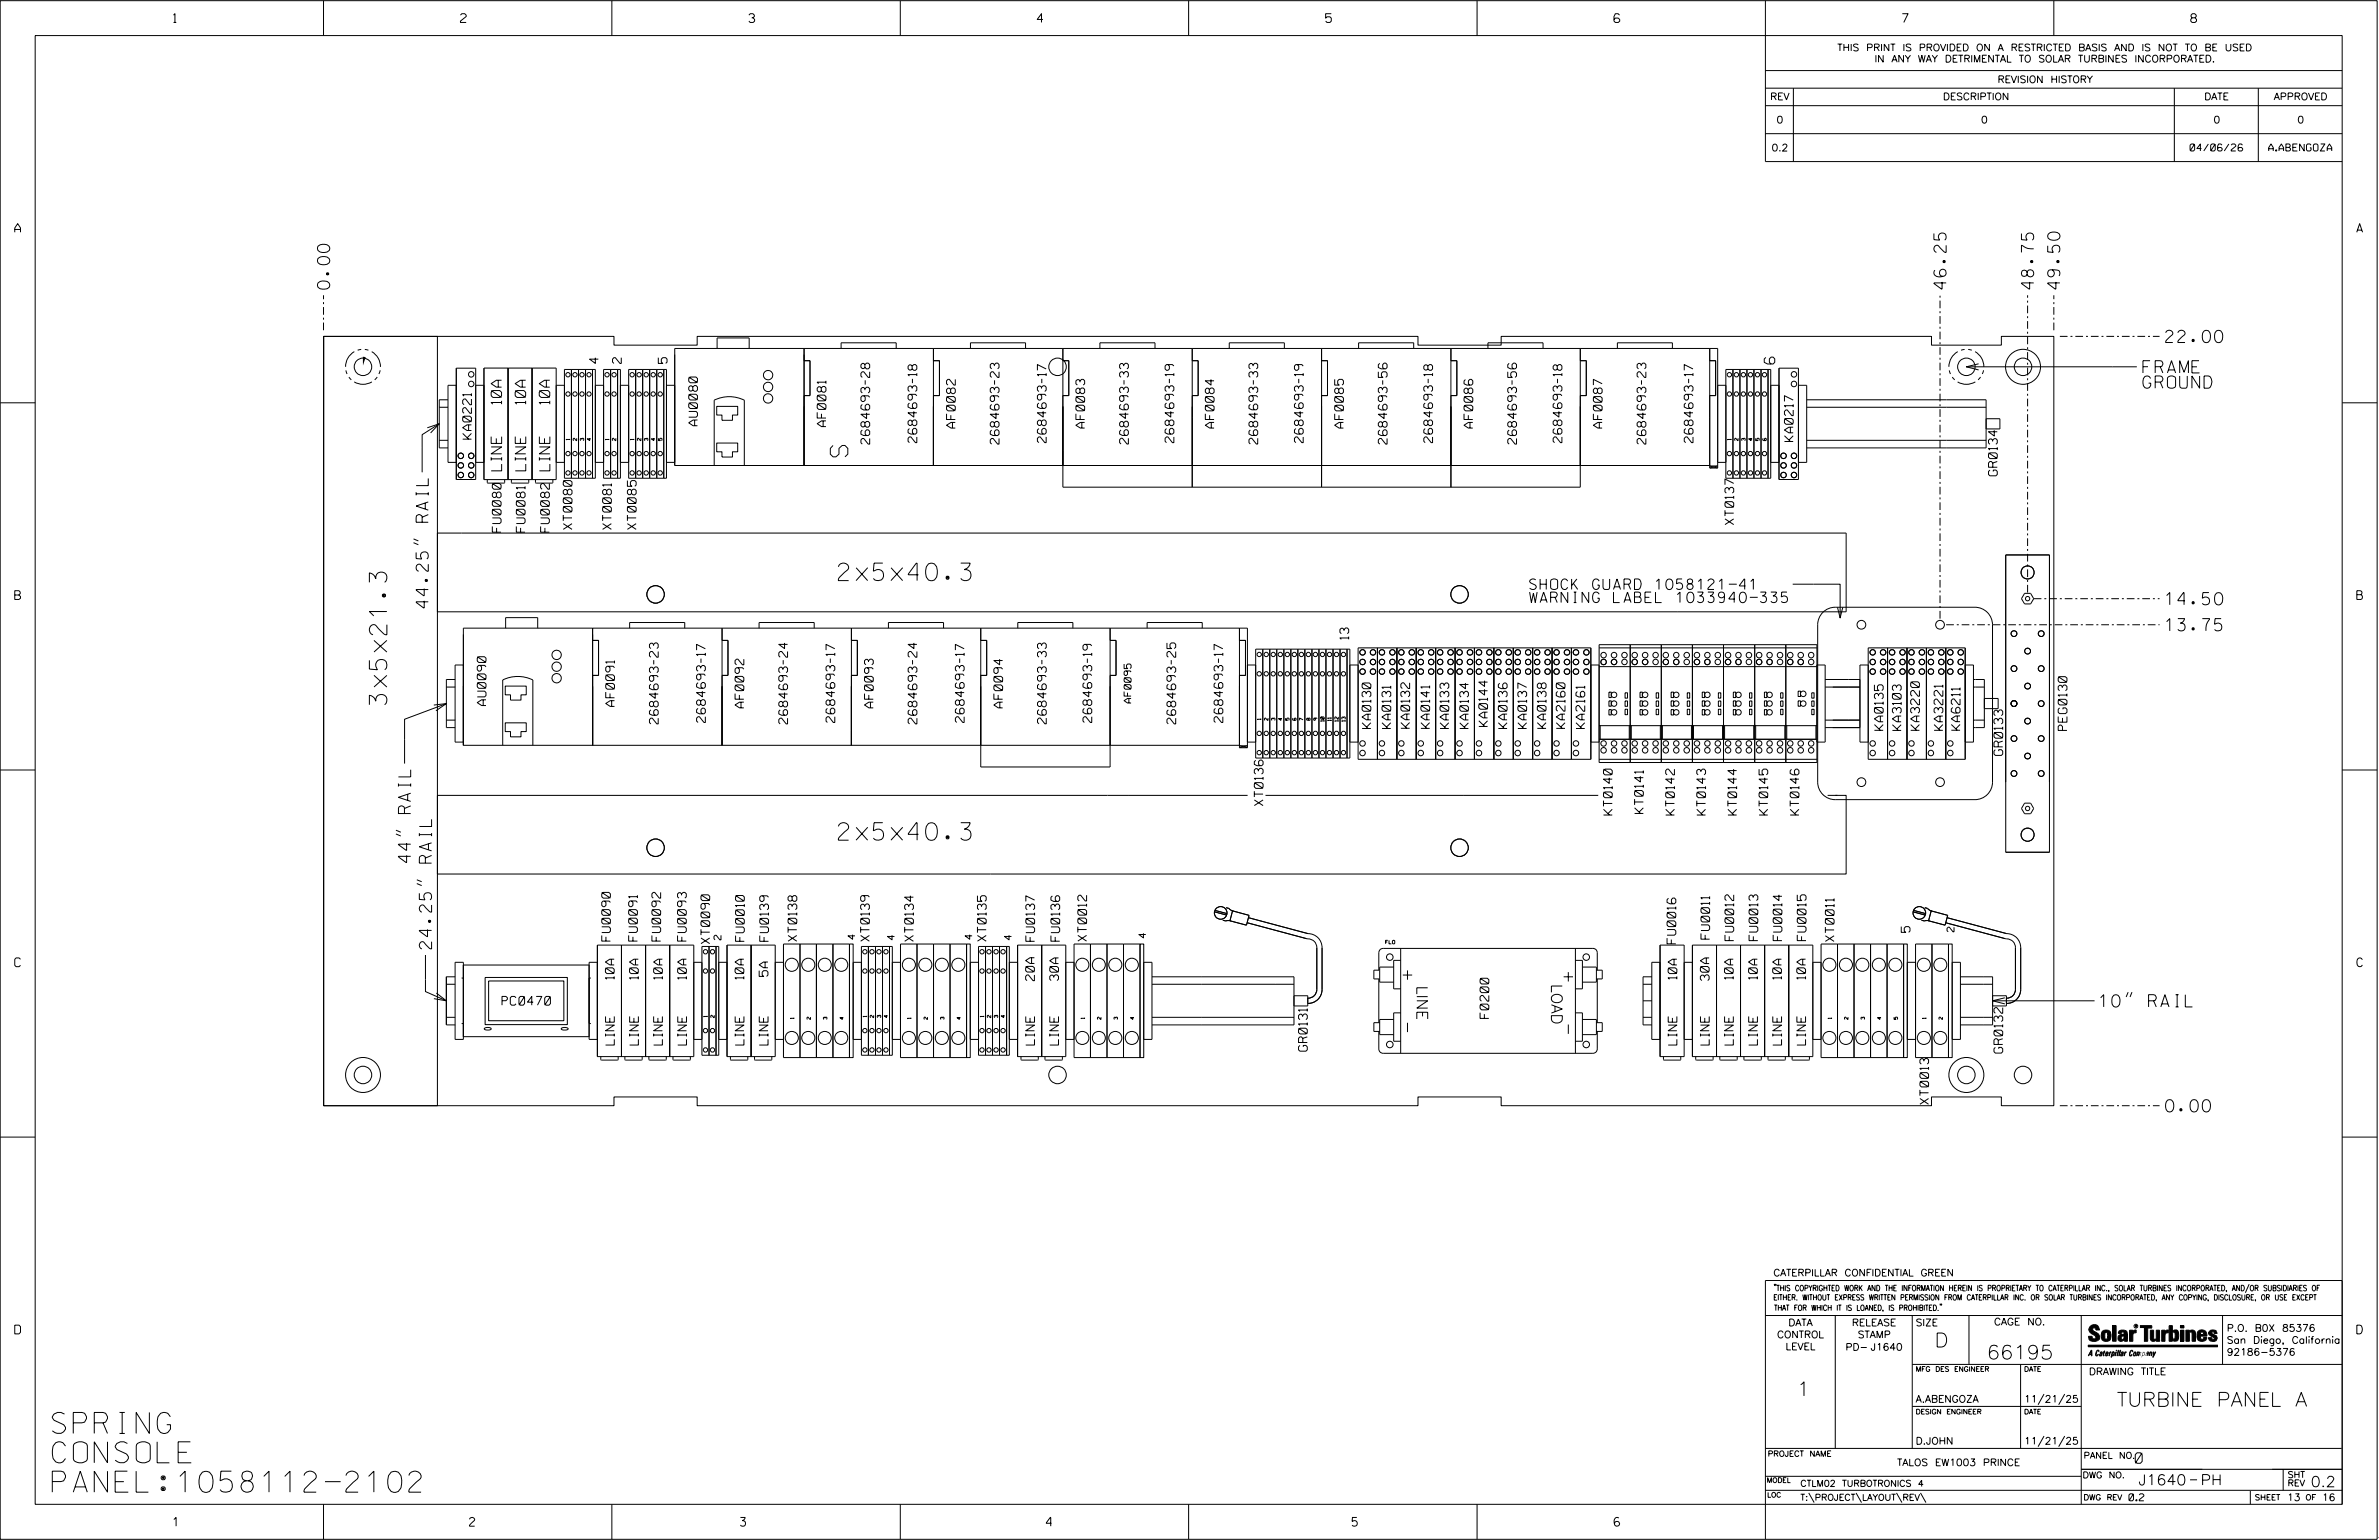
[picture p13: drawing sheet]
<svg xmlns="http://www.w3.org/2000/svg" width="864mm" height="559mm" viewBox="0 0 864 559" stroke-linecap="round" stroke-linejoin="round" font-family="sans-serif">
<defs><g id="words">
<g font-size="7.6">
<text x="19" y="520.1">SPRING</text>
<text x="19" y="530.8">CONSOLE</text>
<text x="19" y="541.4">PANEL:1058112-2102</text>
</g>
<g font-size="6.3">
<text x="307.8" y="165.8" transform="rotate(-90 307.8 165.8)">S</text>
<text x="304.3" y="210.7">2x5x40.3</text>
<text x="140.4" y="255.7" transform="rotate(-90 140.4 255.7)">3x5x21.3</text>
<text x="304.3" y="304.9">2x5x40.3</text>
</g>
<g font-size="5.1">
<text x="702.3" y="488.8">D</text>
<text x="721.2" y="493.2">66195</text>
<text x="652.2" y="506.5">1</text>
<text x="768.4" y="510.3">TURBINE PANEL A</text>
</g>
<g font-size="4.4">
<text x="119.7" y="104.9" transform="rotate(-90 119.7 104.9)">0.00</text>
<text x="706.5" y="104.9" transform="rotate(-90 706.5 104.9)">46.25</text>
<text x="738.3" y="104.9" transform="rotate(-90 738.3 104.9)">48.75</text>
<text x="747.8" y="104.9" transform="rotate(-90 747.8 104.9)">49.50</text>
<text x="786.2" y="124.3">22.00</text>
<text x="777.9" y="135.3">FRAME</text>
<text x="777.9" y="140.9">GROUND</text>
<text x="155.5" y="220.6" transform="rotate(-90 155.5 220.6)">44.25&quot; RAIL</text>
<text x="786.2" y="219.5">14.50</text>
<text x="786.2" y="228.9">13.75</text>
<text x="149.1" y="313" transform="rotate(-90 149.1 313)">44&quot; RAIL</text>
<text x="156.7" y="344.3" transform="rotate(-90 156.7 344.3)">24.25&quot; RAIL</text>
<text x="762.2" y="365.4">10&quot; RAIL</text>
<text x="786.2" y="403.4">0.00</text>
</g>
<g font-size="4">
<text x="509.2" y="351.3" transform="rotate(90 509.2 351.3)">+</text>
<text x="514.3" y="357.7" transform="rotate(90 514.3 357.7)">LINE</text>
<text x="563.2" y="357" transform="rotate(90 563.2 357)">LOAD</text>
<text x="567.6" y="371" transform="rotate(90 567.6 371)">-</text>
</g>
<g font-size="3.8">
<text x="644.2" y="132.1" transform="rotate(-90 644.2 132.1)">6</text>
<text x="182.1" y="146.7" transform="rotate(-90 182.1 146.7)">10A</text>
<text x="190.8" y="146.7" transform="rotate(-90 190.8 146.7)">10A</text>
<text x="199.6" y="146.7" transform="rotate(-90 199.6 146.7)">10A</text>
<text x="182.1" y="170.9" transform="rotate(-90 182.1 170.9)">LINE</text>
<text x="190.9" y="170.9" transform="rotate(-90 190.9 170.9)">LINE</text>
<text x="199.6" y="170.9" transform="rotate(-90 199.6 170.9)">LINE</text>
<text x="555.3" y="213.9">SHOCK GUARD 1058121-41</text>
<text x="555.3" y="218.7">WARNING LABEL 1033940-335</text>
<text x="775.1" y="531">0</text>
<text x="776.3" y="538.9">J1640</text>
<text x="798.8" y="538.9">PH</text>
<text x="838.8" y="539.5">0.2</text>
</g>
<g font-size="3.2">
<text x="63" y="8.2">1</text>
<text x="167.2" y="8.2">2</text>
<text x="271.8" y="8.2">3</text>
<text x="376.5" y="8.2">4</text>
<text x="481.2" y="8.2">5</text>
<text x="690.6" y="8.2">7</text>
<text x="795.3" y="8.2">8</text>
<text x="5.4" y="84.3">A</text>
<text x="855.5" y="84.3">A</text>
<text x="217.2" y="131.9" transform="rotate(-90 217.2 131.9)">4</text>
<text x="225.5" y="131.9" transform="rotate(-90 225.5 131.9)">2</text>
<text x="242.1" y="131.9" transform="rotate(-90 242.1 131.9)">5</text>
<text x="253.2" y="154.5" transform="rotate(-90 253.2 154.5)">AU0080</text>
<text x="299.8" y="154.8" transform="rotate(-90 299.8 154.8)">AF0081</text>
<text x="346.8" y="155.3" transform="rotate(-90 346.8 155.3)">AF0082</text>
<text x="393.7" y="155.3" transform="rotate(-90 393.7 155.3)">AF0083</text>
<text x="440.7" y="155.3" transform="rotate(-90 440.7 155.3)">AF0084</text>
<text x="487.7" y="155.3" transform="rotate(-90 487.7 155.3)">AF0085</text>
<text x="534.6" y="155.3" transform="rotate(-90 534.6 155.3)">AF0086</text>
<text x="581.6" y="155.3" transform="rotate(-90 581.6 155.3)">AF0087</text>
<text x="171.1" y="159.3" transform="rotate(-90 171.1 159.3)">KA0221</text>
<text x="315.7" y="161.2" transform="rotate(-90 315.7 161.2)">2684693-28</text>
<text x="332.8" y="160.6" transform="rotate(-90 332.8 160.6)">2684693-18</text>
<text x="362.6" y="161.2" transform="rotate(-90 362.6 161.2)">2684693-23</text>
<text x="379.8" y="160.6" transform="rotate(-90 379.8 160.6)">2684693-17</text>
<text x="409.6" y="161.1" transform="rotate(-90 409.6 161.1)">2684693-33</text>
<text x="426.1" y="160.6" transform="rotate(-90 426.1 160.6)">2684693-19</text>
<text x="456.6" y="161.1" transform="rotate(-90 456.6 161.1)">2684693-33</text>
<text x="473.1" y="160.6" transform="rotate(-90 473.1 160.6)">2684693-19</text>
<text x="503.5" y="161.2" transform="rotate(-90 503.5 161.2)">2684693-56</text>
<text x="520" y="160.6" transform="rotate(-90 520 160.6)">2684693-18</text>
<text x="550.5" y="161.2" transform="rotate(-90 550.5 161.2)">2684693-56</text>
<text x="567" y="160.6" transform="rotate(-90 567 160.6)">2684693-18</text>
<text x="597.5" y="161.2" transform="rotate(-90 597.5 161.2)">2684693-23</text>
<text x="614.6" y="160.6" transform="rotate(-90 614.6 160.6)">2684693-17</text>
<text x="651" y="160.2" transform="rotate(-90 651 160.2)">KA0217</text>
<text x="725" y="172.7" transform="rotate(-90 725 172.7)">GR0134</text>
<text x="629.4" y="190.4" transform="rotate(-90 629.4 190.4)">XT0137</text>
<text x="181.9" y="193.1" transform="rotate(-90 181.9 193.1)">FU0080</text>
<text x="190.6" y="193.1" transform="rotate(-90 190.6 193.1)">FU0081</text>
<text x="199.4" y="193.1" transform="rotate(-90 199.4 193.1)">FU0082</text>
<text x="207.6" y="192.1" transform="rotate(-90 207.6 192.1)">XT0080</text>
<text x="221.9" y="192.1" transform="rotate(-90 221.9 192.1)">XT0081</text>
<text x="230.9" y="192.1" transform="rotate(-90 230.9 192.1)">XT0085</text>
<text x="5.4" y="217.5">B</text>
<text x="855.6" y="217.5">B</text>
<text x="489.6" y="232" transform="rotate(-90 489.6 232)">13</text>
<text x="176.4" y="256" transform="rotate(-90 176.4 256)">AU0090</text>
<text x="223.1" y="256.3" transform="rotate(-90 223.1 256.3)">AF0091</text>
<text x="270" y="256.9" transform="rotate(-90 270 256.9)">AF0092</text>
<text x="317" y="256.9" transform="rotate(-90 317 256.9)">AF0093</text>
<text x="364" y="256.9" transform="rotate(-90 364 256.9)">AF0094</text>
<text x="238.9" y="262.7" transform="rotate(-90 238.9 262.7)">2684693-23</text>
<text x="256.1" y="262.1" transform="rotate(-90 256.1 262.1)">2684693-17</text>
<text x="285.9" y="262.7" transform="rotate(-90 285.9 262.7)">2684693-24</text>
<text x="303" y="262.1" transform="rotate(-90 303 262.1)">2684693-17</text>
<text x="332.9" y="262.7" transform="rotate(-90 332.9 262.7)">2684693-24</text>
<text x="350" y="262.1" transform="rotate(-90 350 262.1)">2684693-17</text>
<text x="379.8" y="262.6" transform="rotate(-90 379.8 262.6)">2684693-33</text>
<text x="396.3" y="262.1" transform="rotate(-90 396.3 262.1)">2684693-19</text>
<text x="426.8" y="262.7" transform="rotate(-90 426.8 262.7)">2684693-25</text>
<text x="443.9" y="262.1" transform="rotate(-90 443.9 262.1)">2684693-17</text>
<text x="540" y="263.6" transform="rotate(-90 540 263.6)">KA0144</text>
<text x="497.6" y="264.3" transform="rotate(-90 497.6 264.3)">KA0130</text>
<text x="504.9" y="264.3" transform="rotate(-90 504.9 264.3)">KA0131</text>
<text x="511.7" y="264.3" transform="rotate(-90 511.7 264.3)">KA0132</text>
<text x="519" y="264.3" transform="rotate(-90 519 264.3)">KA0141</text>
<text x="525.9" y="264.3" transform="rotate(-90 525.9 264.3)">KA0133</text>
<text x="533.1" y="264.4" transform="rotate(-90 533.1 264.4)">KA0134</text>
<text x="547.1" y="264.3" transform="rotate(-90 547.1 264.3)">KA0136</text>
<text x="554.2" y="264.3" transform="rotate(-90 554.2 264.3)">KA0137</text>
<text x="561.2" y="264.3" transform="rotate(-90 561.2 264.3)">KA0138</text>
<text x="568.1" y="264.3" transform="rotate(-90 568.1 264.3)">KA2160</text>
<text x="575.3" y="264.3" transform="rotate(-90 575.3 264.3)">KA2161</text>
<text x="683.6" y="265" transform="rotate(-90 683.6 265)">KA0135</text>
<text x="690.1" y="265" transform="rotate(-90 690.1 265)">KA3103</text>
<text x="696.8" y="265" transform="rotate(-90 696.8 265)">KA3220</text>
<text x="705.3" y="265" transform="rotate(-90 705.3 265)">KA3221</text>
<text x="711.5" y="265" transform="rotate(-90 711.5 265)">KA6211</text>
<text x="750.3" y="265.1" transform="rotate(-90 750.3 265.1)">PEG0130</text>
<text x="727" y="274.1" transform="rotate(-90 727 274.1)">GR0133</text>
<text x="458.5" y="292.3" transform="rotate(-90 458.5 292.3)">XT0136</text>
<text x="585.3" y="295.7" transform="rotate(-90 585.3 295.7)">KT0140</text>
<text x="596.5" y="295.2" transform="rotate(-90 596.5 295.2)">KT0141</text>
<text x="607.8" y="295.7" transform="rotate(-90 607.8 295.7)">KT0142</text>
<text x="619.1" y="295.7" transform="rotate(-90 619.1 295.7)">KT0143</text>
<text x="630.4" y="295.7" transform="rotate(-90 630.4 295.7)">KT0144</text>
<text x="641.7" y="295.7" transform="rotate(-90 641.7 295.7)">KT0145</text>
<text x="653" y="295.7" transform="rotate(-90 653 295.7)">KT0146</text>
<text x="221.6" y="341.5" transform="rotate(-90 221.6 341.5)">FU0090</text>
<text x="231.4" y="341.5" transform="rotate(-90 231.4 341.5)">FU0091</text>
<text x="239.8" y="341.5" transform="rotate(-90 239.8 341.5)">FU0092</text>
<text x="249.1" y="341.5" transform="rotate(-90 249.1 341.5)">FU0093</text>
<text x="270.2" y="341.6" transform="rotate(-90 270.2 341.6)">FU0010</text>
<text x="279" y="341.6" transform="rotate(-90 279 341.6)">FU0139</text>
<text x="289.2" y="341.5" transform="rotate(-90 289.2 341.5)">XT0138</text>
<text x="315.6" y="341.5" transform="rotate(-90 315.6 341.5)">XT0139</text>
<text x="331.6" y="341.6" transform="rotate(-90 331.6 341.6)">XT0134</text>
<text x="358" y="341.5" transform="rotate(-90 358 341.5)">XT0135</text>
<text x="375.6" y="341.5" transform="rotate(-90 375.6 341.5)">FU0137</text>
<text x="384.7" y="341.5" transform="rotate(-90 384.7 341.5)">FU0136</text>
<text x="394.4" y="341.5" transform="rotate(-90 394.4 341.5)">XT0012</text>
<text x="620.6" y="340.8" transform="rotate(-90 620.6 340.8)">FU0011</text>
<text x="629.4" y="341.3" transform="rotate(-90 629.4 341.3)">FU0012</text>
<text x="638.1" y="341.3" transform="rotate(-90 638.1 341.3)">FU0013</text>
<text x="646.9" y="341.3" transform="rotate(-90 646.9 341.3)">FU0014</text>
<text x="655.6" y="341.3" transform="rotate(-90 655.6 341.3)">FU0015</text>
<text x="665.8" y="341.6" transform="rotate(-90 665.8 341.6)">XT0011</text>
<text x="693.3" y="338.3" transform="rotate(-90 693.3 338.3)">5</text>
<text x="257.6" y="342.4" transform="rotate(-90 257.6 342.4)">XT0090</text>
<text x="608.3" y="342.5" transform="rotate(-90 608.3 342.5)">FU0016</text>
<text x="5.4" y="350.8">C</text>
<text x="855.6" y="350.8">C</text>
<text x="223" y="355.3" transform="rotate(-90 223 355.3)">10A</text>
<text x="231.7" y="355.3" transform="rotate(-90 231.7 355.3)">10A</text>
<text x="240.4" y="355.3" transform="rotate(-90 240.4 355.3)">10A</text>
<text x="249.2" y="355.3" transform="rotate(-90 249.2 355.3)">10A</text>
<text x="270" y="355.3" transform="rotate(-90 270 355.3)">10A</text>
<text x="278.8" y="354.3" transform="rotate(-90 278.8 354.3)">5A</text>
<text x="375.5" y="355.8" transform="rotate(-90 375.5 355.8)">20A</text>
<text x="384.2" y="355.8" transform="rotate(-90 384.2 355.8)">30A</text>
<text x="608.7" y="355.3" transform="rotate(-90 608.7 355.3)">10A</text>
<text x="620.4" y="355.8" transform="rotate(-90 620.4 355.8)">30A</text>
<text x="629.2" y="355.3" transform="rotate(-90 629.2 355.3)">10A</text>
<text x="637.9" y="355.3" transform="rotate(-90 637.9 355.3)">10A</text>
<text x="646.7" y="355.3" transform="rotate(-90 646.7 355.3)">10A</text>
<text x="655.4" y="355.3" transform="rotate(-90 655.4 355.3)">10A</text>
<text x="182.2" y="364.7">PC0470</text>
<text x="540.5" y="369.5" transform="rotate(-90 540.5 369.5)">F0200</text>
<text x="223" y="379.2" transform="rotate(-90 223 379.2)">LINE</text>
<text x="231.7" y="379.2" transform="rotate(-90 231.7 379.2)">LINE</text>
<text x="240.5" y="379.2" transform="rotate(-90 240.5 379.2)">LINE</text>
<text x="249.2" y="379.2" transform="rotate(-90 249.2 379.2)">LINE</text>
<text x="270" y="379.2" transform="rotate(-90 270 379.2)">LINE</text>
<text x="278.8" y="379.2" transform="rotate(-90 278.8 379.2)">LINE</text>
<text x="375.5" y="379.2" transform="rotate(-90 375.5 379.2)">LINE</text>
<text x="384.3" y="379.2" transform="rotate(-90 384.3 379.2)">LINE</text>
<text x="474.6" y="381.4" transform="rotate(-90 474.6 381.4)">GR0131</text>
<text x="608.7" y="379.2" transform="rotate(-90 608.7 379.2)">LINE</text>
<text x="620.5" y="379.2" transform="rotate(-90 620.5 379.2)">LINE</text>
<text x="629.2" y="379.2" transform="rotate(-90 629.2 379.2)">LINE</text>
<text x="638" y="379.2" transform="rotate(-90 638 379.2)">LINE</text>
<text x="646.7" y="379.2" transform="rotate(-90 646.7 379.2)">LINE</text>
<text x="655.4" y="379.2" transform="rotate(-90 655.4 379.2)">LINE</text>
<text x="727" y="382.1" transform="rotate(-90 727 382.1)">GR0132</text>
<text x="700.1" y="400.7" transform="rotate(-90 700.1 400.7)">XT0013</text>
<text x="5.4" y="484">D</text>
<text x="855.6" y="484">D</text>
<text x="62.8" y="553.8">1</text>
<text x="170.4" y="553.8">2</text>
<text x="268.8" y="553.8">3</text>
<text x="379.8" y="553.8">4</text>
<text x="490.8" y="553.8">5</text>
<text x="585.9" y="553.8">6</text>
</g>
<g font-size="2.5">
<text x="666.9" y="18.5">THIS PRINT IS PROVIDED ON A RESTRICTED BASIS AND IS NOT TO BE USED</text>
<text x="680.5" y="22.6">IN ANY WAY DETRIMENTAL TO SOLAR TURBINES INCORPORATED.</text>
<text x="725.1" y="30">REVISION HISTORY</text>
<text x="642.6" y="36.3">REV</text>
<text x="705.3" y="36.3">DESCRIPTION</text>
<text x="800.2" y="36.3">DATE</text>
<text x="825.4" y="36.3">APPROVED</text>
<text x="644.9" y="44.7">0</text>
<text x="719.1" y="44.7">0</text>
<text x="803.5" y="44.7">0</text>
<text x="834" y="44.7">0</text>
<text x="643.1" y="54.8">0.2</text>
<text x="795" y="54.8">04/06/26</text>
<text x="823.6" y="54.8">A.ABENGOZA</text>
<text x="410.6" y="255.1" transform="rotate(-90 410.6 255.1)">AF0095</text>
<text x="261.7" y="341" transform="rotate(-90 261.7 341)">2</text>
<text x="310.4" y="340.8" transform="rotate(-90 310.4 340.8)">4</text>
<text x="324.7" y="341" transform="rotate(-90 324.7 341)">4</text>
<text x="352.9" y="340.8" transform="rotate(-90 352.9 340.8)">4</text>
<text x="367.2" y="341" transform="rotate(-90 367.2 341)">4</text>
<text x="415.9" y="340.3" transform="rotate(-90 415.9 340.3)">4</text>
<text x="709.3" y="338.1" transform="rotate(-90 709.3 338.1)">2</text>
<text x="643.8" y="463">CATERPILLAR CONFIDENTIAL GREEN</text>
<text x="645.1" y="485.5">CONTROL</text>
<text x="649.2" y="481.1">DATA</text>
<text x="672.3" y="481.1">RELEASE</text>
<text x="674.4" y="485.5">STAMP</text>
<text x="695.4" y="481.1">SIZE</text>
<text x="723.8" y="480.8">CAGE NO.</text>
<text x="808.4" y="483.1">P.O. B0X 85376</text>
<text x="648.2" y="489.8">LEVEL</text>
<text x="669.9" y="490">PD- J1640</text>
<text x="808.4" y="487.5">San Diego, California</text>
<text x="808.4" y="491.8">92186-5376</text>
<text x="758.3" y="498.9">DRAWING TITLE</text>
<text x="695.4" y="508.9">A.ABENGOZA</text>
<text x="734.8" y="508.9">11/21/25</text>
<text x="695.4" y="524.1">D.JOHN</text>
<text x="734.8" y="524.1">11/21/25</text>
<text x="688.6" y="531.9">TALOS EW1003 PRINCE</text>
<text x="772.8" y="544.6">0.2</text>
<text x="830.2" y="544.6">13</text>
<text x="842.9" y="544.6">16</text>
</g>
<g font-size="2.3">
<text x="756.4" y="529.2">PANEL NO.</text>
<text x="653.5" y="539.4">CTLM02 TURBOTRONICS 4</text>
<text x="756" y="536.3">DWG NO.</text>
<text x="830.4" y="539.3">REV</text>
<text x="830.4" y="536.2">SHT</text>
<text x="653.5" y="544.5">T:\PROJECT\LAYOUT\REV\</text>
</g>
<g font-size="2">
<text x="643.8" y="468.4">&quot;THIS COPYRIGHTED WORK AND THE INFORMATION HEREIN IS PROPRIETARY TO CATERPILLAR INC., SOLAR TURBINES INCORPORATED, AND/OR SUBSIDIARIES OF</text>
<text x="643.8" y="471.8">EITHER. WITHOUT EXPRESS WRITTEN PERMISSION FROM CATERPILLAR INC. OR SOLAR TURBINES INCORPORATED, ANY COPYING, DISCLOSURE, OR USE EXCEPT</text>
<text x="644" y="475.6">THAT FOR WHICH IT IS LOANED, IS PROHIBITED.&quot;</text>
<text x="641.7" y="528.5">PROJECT NAME</text>
<text x="756.3" y="544.3">DWG REV</text>
<text x="818.5" y="544.3">SHEET</text>
<text x="836.9" y="544.3">OF</text>
</g>
<g font-size="1.8">
<text x="695.4" y="497.6">MFG DES ENGINEER</text>
<text x="734.8" y="497.6">DATE</text>
<text x="695.4" y="513.1">DESIGN ENGINEER</text>
<text x="734.8" y="513.1">DATE</text>
<text x="641.3" y="538">MODEL</text>
<text x="641.5" y="543.3">LOC</text>
</g>
<g font-size="1.3">
<text x="206.8" y="159.7" transform="rotate(-90 206.8 159.7)">1</text>
<text x="209.4" y="159.9" transform="rotate(-90 209.4 159.9)">2</text>
<text x="211.9" y="159.9" transform="rotate(-90 211.9 159.9)">3</text>
<text x="214.5" y="159.9" transform="rotate(-90 214.5 159.9)">4</text>
<text x="221" y="159.7" transform="rotate(-90 221 159.7)">1</text>
<text x="223.6" y="159.9" transform="rotate(-90 223.6 159.9)">2</text>
<text x="230.1" y="159.7" transform="rotate(-90 230.1 159.7)">1</text>
<text x="232.6" y="159.9" transform="rotate(-90 232.6 159.9)">2</text>
<text x="235.2" y="159.9" transform="rotate(-90 235.2 159.9)">3</text>
<text x="237.8" y="159.9" transform="rotate(-90 237.8 159.9)">4</text>
<text x="240.3" y="159.9" transform="rotate(-90 240.3 159.9)">5</text>
<text x="628.4" y="159.7" transform="rotate(-90 628.4 159.7)">1</text>
<text x="631" y="159.9" transform="rotate(-90 631 159.9)">2</text>
<text x="633.5" y="159.9" transform="rotate(-90 633.5 159.9)">3</text>
<text x="636.1" y="159.9" transform="rotate(-90 636.1 159.9)">4</text>
<text x="638.6" y="159.9" transform="rotate(-90 638.6 159.9)">5</text>
<text x="641.2" y="159.9" transform="rotate(-90 641.2 159.9)">6</text>
<text x="457.7" y="261.2" transform="rotate(-90 457.7 261.2)">1</text>
<text x="460.3" y="261.4" transform="rotate(-90 460.3 261.4)">2</text>
<text x="462.8" y="261.4" transform="rotate(-90 462.8 261.4)">3</text>
<text x="465.4" y="261.4" transform="rotate(-90 465.4 261.4)">4</text>
<text x="467.9" y="261.4" transform="rotate(-90 467.9 261.4)">5</text>
<text x="470.5" y="261.4" transform="rotate(-90 470.5 261.4)">6</text>
<text x="473" y="261.4" transform="rotate(-90 473 261.4)">7</text>
<text x="475.6" y="261.4" transform="rotate(-90 475.6 261.4)">8</text>
<text x="478.1" y="261.4" transform="rotate(-90 478.1 261.4)">9</text>
<text x="480.7" y="261.8" transform="rotate(-90 480.7 261.8)">10</text>
<text x="483.2" y="261.6" transform="rotate(-90 483.2 261.6)">11</text>
<text x="485.8" y="261.8" transform="rotate(-90 485.8 261.8)">12</text>
<text x="488.3" y="261.8" transform="rotate(-90 488.3 261.8)">13</text>
<text x="503" y="342.5">FLO</text>
<text x="256.7" y="369" transform="rotate(-90 256.7 369)">1</text>
<text x="259.3" y="369.2" transform="rotate(-90 259.3 369.2)">2</text>
<text x="288.2" y="369.7" transform="rotate(-90 288.2 369.7)">1</text>
<text x="294.2" y="369.9" transform="rotate(-90 294.2 369.9)">2</text>
<text x="300.2" y="369.9" transform="rotate(-90 300.2 369.9)">3</text>
<text x="306.2" y="369.9" transform="rotate(-90 306.2 369.9)">4</text>
<text x="314.6" y="369" transform="rotate(-90 314.6 369)">1</text>
<text x="317.2" y="369.2" transform="rotate(-90 317.2 369.2)">2</text>
<text x="319.7" y="369.2" transform="rotate(-90 319.7 369.2)">3</text>
<text x="322.3" y="369.2" transform="rotate(-90 322.3 369.2)">4</text>
<text x="330.7" y="369.7" transform="rotate(-90 330.7 369.7)">1</text>
<text x="336.7" y="369.9" transform="rotate(-90 336.7 369.9)">2</text>
<text x="342.7" y="369.9" transform="rotate(-90 342.7 369.9)">3</text>
<text x="348.7" y="369.9" transform="rotate(-90 348.7 369.9)">4</text>
<text x="357.1" y="369" transform="rotate(-90 357.1 369)">1</text>
<text x="359.7" y="369.2" transform="rotate(-90 359.7 369.2)">2</text>
<text x="362.2" y="369.2" transform="rotate(-90 362.2 369.2)">3</text>
<text x="364.8" y="369.2" transform="rotate(-90 364.8 369.2)">4</text>
<text x="393.7" y="369.7" transform="rotate(-90 393.7 369.7)">1</text>
<text x="399.7" y="369.9" transform="rotate(-90 399.7 369.9)">2</text>
<text x="405.7" y="369.9" transform="rotate(-90 405.7 369.9)">3</text>
<text x="411.7" y="369.9" transform="rotate(-90 411.7 369.9)">4</text>
<text x="664.9" y="369.7" transform="rotate(-90 664.9 369.7)">1</text>
<text x="670.9" y="369.9" transform="rotate(-90 670.9 369.9)">2</text>
<text x="676.8" y="369.9" transform="rotate(-90 676.8 369.9)">3</text>
<text x="682.8" y="369.9" transform="rotate(-90 682.8 369.9)">4</text>
<text x="688.8" y="369.9" transform="rotate(-90 688.8 369.9)">5</text>
<text x="699.2" y="369.7" transform="rotate(-90 699.2 369.7)">1</text>
<text x="705.1" y="369.9" transform="rotate(-90 705.1 369.9)">2</text>
</g>
<text font-size=".9" x="775.1" y="481.7">R</text>
</g></defs>
<g fill="none" stroke="#000" stroke-width=".36">
<path d="M.1 .2h862.8v558.4h-862.8zM12.8 12.9h837.4v533h-837.4zM117.4 .2v12.7M222.1 .2v12.7M326.8 .2v12.7M431.5 .2v12.7M536.2 .2v12.7M587.9 5.5l-.5-.5h-1l-.5 1v1.7l.5 .4h1l.6-.4v-.6l-.6-.5h-1l-.5 .5M640.9 .2v58.4h209.3M745.6 .2v12.7M640.9 25.6h209.3M640.9 32h209.3"/>
<path d="M640.9 38.3h209.3M651 32v26.6M789.3 32v26.6M819.8 32v26.6M640.9 48.5h209.3M117.4 122.1h105.5v3.1h30.2v-3.1h261.6v3.1h30.2v-3.1h156.2v3.1h25.4v-3.1h19.1v279.1h-19.1v-3.2h-25.4v3.2h-156.2v-3.2h-30.2v3.2h-261.6v-3.2h-30.2v3.2h-105.5zM117.5 122.1h41.3v279.1h-41.3zM125.6 134.4l.4 1.3M126.6 136.8l.9 1M128.6 138.6a6.3 6.3 0 0 0 6.4 0M128.6 127.6a6.3 6.3 0 0 0-3.2 5.5M131.1 126.8l-1.3 .3"/>
<path d="M132.4 126.8l1.3 .3M134.9 127.6a6.3 6.3 0 0 1 3.2 5.5M136.9 136.8l-.9 1M138 134.4l-.5 1.3M165.6 139.8h-3v28h3M165.6 133.6h7.1v40.4h-7.1zM172.7 139.8h3M175.7 133.6h26.2v40.4h-26.2zM184.4 133.6v40.4M193.1 133.6v40.4M201.9 139.8h3M207.4 134.1v39.4h8.7v-39.4h-11.2v39.4"/>
<path d="M210 134.1v39.4M212.5 134.1v39.4M215.1 134.1v39.4M216.1 139.8h3M221.7 134.1v39.4h3.5v-39.4h-6.1v39.4M224.2 134.1v39.4M225.2 139.8h3M230.8 134.1v39.4h11.1v-39.4h-13.7v39.4M233.3 134.1v39.4M235.8 134.1v39.4M238.4 134.1v39.4M240.9 134.1v39.4"/>
<path d="M241.9 139.8h3M260.3 126.4v-3.8h11.7v3.8M291.9 130.9h2.1v12.6h-2.1M291.9 126.4v42.5M305.3 126.4v-2h20v2M338.8 130.9h2.2v12.6h-2.2M338.8 126.4v42.5M352.3 126.4v-2h20v2M385.8 130.9h2.2v12.6h-2.2M385.8 126.4v50.4h187.9v-50.4M399.3 126.4v-2h20v2M432.8 130.9h2.1v12.6h-2.1"/>
<path d="M432.8 126.4v50.4M446.2 126.4v-2h20v2M479.7 130.9h2.2v12.6h-2.2M479.7 126.4v50.4M493.2 126.4v-2h20v2M526.7 130.9h2.1v12.6h-2.1M526.7 126.4v50.4M540.1 126.4v-2h20v2M573.7 130.9h2.1v12.6h-2.1M587.1 126.4v-2h20v2M620.6 126.4v43.4M620.6 130.9h2.2v12.6h-2.2"/>
<path d="M623.5 139.8h3v28h-3M629.1 134.1v39.4h13.7v-39.4h-16.3v39.4M631.6 134.1v39.4M634.2 134.1v39.4M636.7 134.1v39.4M639.3 134.1v39.4M641.8 134.1v39.4M642.8 139.8h3M645.8 133.6h7.1v40.4h-7.1zM652.9 139.8h2.9v28h-2.9M707.6 134.4l.4 1.3M708.7 136.8l.9 1"/>
<path d="M710.6 138.6a6.3 6.3 0 0 0 6.5 0M710.7 127.6a6.5 6.5 0 0 0-3.2 5.5M713.2 126.8l-1.3 .3M713.8 133.1h61.9M714.5 126.8l1.3 .3M717 127.6a6.3 6.3 0 0 1 3.2 5.5M718.3 132l-4.5 1.1 4.5 1.1M719 136.8l-.9 1M720.1 134.4l-.5 1.3M.1 146.2h12.7M155.1 155.2l4.4-1.4-3.2 3.3M159.5 159.8h3.1"/>
<path d="M159.5 147.8h3.1M159.5 153.8l-6.3 3.9v13.7M162.6 145.1h-3.1v17.4h3.1M260.2 147.5h7.6v3.1h-1.9v1.9h-3.8v-1.9h-1.9zM655.8 145.1h65.2v17.4h-65.2M655.8 159.8h65.2M655.8 147.8h65.2M721 151.9h5v3.7h-5M850.2 146.2h12.7M172.7 167.8h3M176.9 174v1l.3 .3h5.8l.2-.3v-1M185.6 174v1l.3 .3h5.8l.2-.3v-1"/>
<path d="M194.4 174v1l.2 .3h5.8l.3-.3v-1M201.9 167.8h3M216.1 167.8h3M225.2 167.8h3M241.9 167.8h3M259.3 168.9v-23.7a12.4 12.4 0 0 1 10.9 0v23.7M260.2 160.8h7.6v3.1h-1.9v1.9h-3.8v-1.9h-1.9zM620.6 168.9h-375.7v-42.5h378.6v43.4M620.6 169.8h2.9M620.6 169.8l2.9-.7h-2.9l2.9 .7M642.8 167.8h3M150.1 196.9l1.8 .8"/>
<path d="M150.1 195.5l1.8 .8M158.8 193.4h511.4v28.6h-511.4zM650.8 212h17.2v12.2M728.1 201.4h15.9v107.8h-15.9zM734.9 215.3h2.2l1.2 1.9-1.2 1.9h-2.2l-1.1-1.9zM183.6 227.9v-3.8h11.6v3.8M215.1 232.4h2.2v12.7h-2.2M215.1 227.9v42.5M228.6 227.9v-2h20v2M262.1 232.4h2.2v12.7h-2.2M262.1 227.9v42.5M275.6 227.9v-2h20v2"/>
<path d="M309.1 232.4h2.1v12.7h-2.1M309.1 227.9v42.5M322.5 227.9v-2h20v2M356 232.4h2.2v12.7h-2.2M356 227.9v50.4h47v-50.4M369.5 227.9v-2h20v2M403 232.4h2.1v12.7h-2.1M416.4 227.9v-2h20v2M449.9 227.9v43.4M449.9 232.4h2.2v12.7h-2.2M458.4 235.5v39.6h31.6v-39.6h-34.2v39.6M460.9 235.5v39.6"/>
<path d="M463.5 235.5v39.6M466.1 235.5v39.6M468.6 235.5v39.6M471.1 235.5v39.6M473.7 235.5v39.6M476.2 235.5v39.6M478.8 235.5v39.6M481.3 235.5v39.6M483.9 235.5v39.6M486.4 235.5v39.6M489 235.5v39.6M493 235.1h84.5v40.4h-84.5z"/>
<path d="M500 235.1v40.4M507.1 235.1v40.4M514.1 235.1v40.4M521.2 235.1v40.4M528.2 235.1v40.4M535.2 235.1v40.4M542.3 235.1v40.4M549.3 235.1v40.4M556.4 235.1v40.4M563.4 235.1v40.4M570.4 235.1v40.4M580.5 235.1h79.1"/>
<path d="M580.5 233.9h79.1v42.8h-79.1zM591.8 233.9v42.8M603.1 233.9v42.8M614.4 233.9v42.8M625.7 233.9v42.8M637 233.9v42.8M648.3 233.9v42.8M661.7 222.2l2.4-1.5 2.1-.4h50.8a6.4 6.4 0 0 1 6.3 6.4v57.1a6.4 6.4 0 0 1-6.3 6.4h-50.8a6.4 6.4 0 0 1-6.4-6.4v-57.1l.7-2.7zM667 220.4l1 3.8 .9-3.8M678.2 235.1h35.2v40.4h-35.2zM685.2 235.1v40.4M692.3 235.1v40.4"/>
<path d="M699.3 235.1v40.4M706.3 235.1v40.4M157.5 255.8l4.5-.5-3.7 2.6M162 249.3h3.2M162 255.3l-15.1 5.7v16.1M165.2 246.6h-3.2v17.4h3.2M168.2 241.3h-3v28h3M183.4 249h7.6v3.1h-1.9v1.9h-3.8v-1.9h-1.9zM452.8 241.3h3M490 241.3h3M577.5 241.3h3M580.5 241.9h79.1"/>
<path d="M584.1 251.1h.8v2h-.8zM584.1 254.3h.8v2h-.8zM584.1 257.5h.8v1.9h-.8zM589.9 251.4h.9v1.9h-.9zM589.9 254.4h.9v1.9h-.9zM589.9 257.4h.9v1.9h-.9zM595.3 251.1h.9v2h-.9zM595.3 254.3h.9v2h-.9zM595.3 257.5h.9v1.9h-.9zM601.2 251.4h.9v1.9h-.9zM601.2 254.4h.9v1.9h-.9zM601.2 257.4h.9v1.9h-.9z"/>
<path d="M606.6 251.1h.9v2h-.9zM606.6 254.3h.9v2h-.9zM606.6 257.5h.9v1.9h-.9zM612.5 251.4h.9v1.9h-.9zM612.5 254.4h.9v1.9h-.9zM612.5 257.4h.9v1.9h-.9zM617.9 251.1h.9v2h-.9zM617.9 254.3h.9v2h-.9zM617.9 257.5h.9v1.9h-.9zM623.8 251.4h.9v1.9h-.9zM623.8 254.4h.9v1.9h-.9zM623.8 257.4h.9v1.9h-.9z"/>
<path d="M629.2 251.1h.9v2h-.9zM629.2 254.3h.9v2h-.9zM629.2 257.5h.9v1.9h-.9zM635.1 251.4h.9v1.9h-.9zM635.1 254.4h.9v1.9h-.9zM635.1 257.4h.9v1.9h-.9zM640.5 251.1h.9v2h-.9zM640.5 254.3h.9v2h-.9zM640.5 257.5h.9v1.9h-.9zM646.4 251.4h.8v1.9h-.8zM646.4 254.4h.8v1.9h-.8zM646.4 257.4h.8v1.9h-.8z"/>
<path d="M652.7 250.8h.9v1.9h-.9zM652.7 254.3h.9v2h-.9zM657.7 251.4h.8v1.9h-.8zM657.7 254.4h.8v1.9h-.8zM657.7 257.4h.8v1.9h-.8zM659.6 241.3h3v28h-3M662.6 249.3h12.6M662.6 246.6h12.6M678.2 241.3h-3v28h3M713.4 241.3h3v28h-3M716.4 246.6h3.9v17.4h-3.9M716.4 249.3h3.9"/>
<path d="M720.3 253.4h5v3.7h-5M.1 279.4h12.7M162 261.3h3.2M182.5 270.4v-23.7a12.4 12.4 0 0 1 10.9 0v23.7M183.4 262.3h7.6v3.2h-1.9v1.9h-3.8v-1.9h-1.9zM449.9 271.3h2.9M449.9 271.3l2.9-.7h-2.9l2.9 .7M449.9 270.4h-281.7v-42.5h284.6v43.4M452.8 269.3h3M490 269.3h3M577.5 269.3h3M580.5 263.2l79.1 .1"/>
<path d="M580.5 275.5h79.1M580.5 268.3h79.1M580.9 263.2v5h10.5v-5M592.2 263.2v5h10.5v-5M603.5 263.2v5h10.5v-5M614.8 263.2v5h10.5v-5M626 263.2v5h10.6v-5M637.3 263.2v5h10.6v-5M648.6 263.2v5h10.6v-5M662.6 261.3h12.6M662.6 264h12.6M716.4 261.3h3.9"/>
<path d="M850.2 279.4h12.7M452.9 288.6h-294.1v28.5h511.4v-28.5h-4M459.4 288.6h120.8M663.4 288.6h3.6M734.9 291.4h2.2l1.2 2-1.2 1.9h-2.2l-1.1-1.9zM143.7 302.6l1.8 .8M143.7 301.2l1.8 .8M151.3 319.2l1.8 .7M151.3 320.6l1.8 .7M440.9 330.9l4.3 1.1M441 330.3l4.4 1.2M443.9 333.9l1.1 .3h1.7"/>
<path d="M445.1 329.4l1 .2 1.6 1M447.4 330.5l6 1.6-.9 3.6-6-1.6zM452.7 334.8l21.6 5.8a3.3 3.3 0 0 1 3.7 3.3v15.1a3.1 3.1 0 0 1-3.3 3.2M453.2 333l21.6 5.8a5.1 5.1 0 0 1 5.1 5.1v15.1a5.1 5.1 0 0 1-5.2 5.1M694.5 330.9l4.4 1.1M694.7 330.3l4.3 1.2M697.5 333.9l1.1 .3h1.7M698.7 329.4l1 .2 1.6 1M701 330.5l6 1.6-.9 3.6-6-1.6zM706.3 334.8l21.7 5.8a3.3 3.3 0 0 1 3.6 3.3v15.1a3.1 3.1 0 0 1-3.3 3.2M706.8 333l21.7 5.8a5.1 5.1 0 0 1 5 5.1v15.1a5.1 5.1 0 0 1-5.2 5.1M154.4 346.5v13.3l7.6 3.3"/>
<path d="M162 357.2h3.2M165.2 349.2h3v28h-3zM165.2 354.4h-3.2v17.5h3.2M167.6 354.9h.6M168.2 350.2h45.7M176.1 354.7h29.9v17.1h-29.9zM177.4 356h27.3v14.4h-27.3zM213.9 354.9h.6M216.9 342.9h34.9v40.5h-34.9zM216.9 349.2h-3v28h3M225.6 342.9v40.5M234.4 342.9v40.5"/>
<path d="M243.1 342.9v40.5M251.8 349.2h3M254.8 343.4v39.5h6.1v-39.5h-3.5v39.5M259.9 343.4v39.5M260.9 349.2h3M263.9 342.9h17.5v40.5h-17.5zM272.7 342.9v40.5M281.4 349.2h3M284.4 342.5h24v41.3h-24zM290.4 342.5v41.3M296.4 342.5v41.3M302.4 342.5v41.3"/>
<path d="M308.4 342.5h1.3v41.3h-1.3zM312.7 343.4h11.2v39.5h-11.2zM312.7 349.2h-3v28h3M315.2 343.4v39.5M317.8 343.4v39.5M320.4 343.4v39.5M322.9 343.4v39.5M323.9 349.2h3M326.9 342.5h24v41.3h-24zM332.9 342.5v41.3M338.9 342.5v41.3M344.9 342.5v41.3"/>
<path d="M350.9 342.5h1.3v41.3h-1.3zM355.2 343.4h11.2v39.5h-11.2zM355.2 349.2h-3v28h3M357.8 343.4v39.5M360.3 343.4v39.5M362.8 343.4v39.5M365.4 343.4v39.5M366.4 349.2h3M369.4 342.9h17.5v40.5h-17.5zM378.1 342.9v40.5M386.9 349.2h3M389.9 342.5h23.9v41.3h-23.9z"/>
<path d="M395.9 342.5v41.3M401.8 342.5v41.3M407.8 342.5v41.3M413.8 342.5h1.4v41.3h-1.4zM415.2 349.2h3v28h-3zM418.2 354.4h51.5v17.5h-51.5M418.2 357.2h51.5M500.5 352v-6.3a1.57 1.57 0 0 1 1.6-1.6h76.1a1.57 1.57 0 0 1 1.6 1.6v6.3M500.5 355.2v15.9M500.8 352h-2.1v3.2h2.1M505.9 350.9h-5.1v5.5h5.1M508.5 348.5h-2.6v10.3h2.6"/>
<path d="M508.5 344.1v38.1M567.6 354.4h3.4M569.3 352.7v3.4M571.9 344.1v38.1M571.9 348.5h2.5v10.3h-2.5M574.4 350.9h5.1v5.5h-5.1M579.5 352h2.1v3.2h-2.1M579.8 355.2v15.9M596.4 357.2h3.2M599.6 354.4h-3.2v17.5h3.2M602.6 342.9h8.8v40.5h-8.8zM602.6 349.2h-3v28h3"/>
<path d="M611.4 349.2h3M614.4 342.9h43.7v40.5h-43.7zM623.1 342.9v40.5M631.8 342.9v40.5M640.6 342.9v40.5M649.3 342.9v40.5M658.1 349.2h3M661.1 342.5h29.9v41.3h-29.9zM667 342.5v41.3M673 342.5v41.3M679 342.5v41.3M685 342.5v41.3"/>
<path d="M691 342.5h1.4v41.3h-1.4zM695.4 349.2h-3v28h3M695.4 342.5h11.9v41.3h-11.9zM701.3 342.5v41.3M707.3 342.5h1.4v41.3h-1.4zM708.7 349.2h3v28h-3zM711.7 354.4h11.6v17.5h-11.6M711.7 357.2h11.6M158.4 360.3l3.6 2.8-4.5-.7M162 369.1h3.2M167.6 371.4h.6M168.2 376.2h45.7"/>
<path d="M175.8 373.2l.6-.3a1.39 1.39 0 0 1 1.9 .5l-.6 .3a1.47 1.47 0 0 1-1.9-.5zM203.9 373.1l.5-.2a1.46 1.46 0 0 1 1.8 .5l-.6 .3a1.42 1.42 0 0 1-1.8-.5zM213.9 371.4h.6M251.8 377.2h3M260.9 377.2h3M281.4 377.2h3M323.9 377.2h3M366.4 377.2h3M386.9 377.2h3M418.2 369.1h51.5M469.7 361.3h5v3.7h-5M500.5 374.3v6.3a1.57 1.57 0 0 0 1.6 1.6h76.1a1.57 1.57 0 0 0 1.6-1.6v-6.3"/>
<path d="M500.8 371.1h-2.1v3.2h2.1M505.9 369.9h-5.1v5.5h5.1M508.5 367.5h-2.6v10.3h2.6M510.9 371.1v3.4M571.9 367.5h2.5v10.3h-2.5M574.4 369.9h5.1v5.5h-5.1M579.5 371.1h2.1v3.2h-2.1M596.4 369.1h3.2M596.4 363.1h3.2M611.4 377.2h3M658.1 377.2h3M711.7 369.1h11.6"/>
<path d="M723.3 361.3h5v3.7h-5M723.3 363.1h37M727.8 362.1l-4.5 1 4.5 1.2M772.5 360l-.7 1.8M773.9 360l-.7 1.8M218.1 383.4v1l.2 .3h5.8l.3-.3v-1M226.8 383.4v1l.3 .3h5.8l.2-.3v-1M235.5 383.4v1l.3 .3h5.8l.3-.3v-1M244.3 383.4v1l.2 .3h5.9l.2-.3v-1M265.1 383.4v1l.3 .3h5.8l.3-.3v-1M273.9 383.4v1l.2 .3h5.8l.3-.3v-1M370.6 383.4v1l.3 .3h5.8l.2-.3v-1"/>
<path d="M379.3 383.4v1l.3 .3h5.8l.3-.3v-1M603.8 383.4v1l.3 .3h5.8l.2-.3v-1M615.6 383.4v1l.2 .3h5.8l.3-.3v-1M624.3 383.4v1l.3 .3h5.8l.2-.3v-1M633.1 383.4v1l.2 .3h5.8l.3-.3v-1M641.8 383.4v1l.3 .3h5.7l.3-.3v-1M650.6 383.4v1l.2 .3h5.8l.2-.3v-1M.1 412.6h12.7M850.2 412.6h12.7M640.9 477.3h209.3M644.2 466.1l-.1 .4M644.7 466.1l-.2 .4"/>
<path d="M666.2 477.3v48.3M694.2 477.3v48.3M704.4 473.3l-.1 .4M704.8 473.3l-.1 .4M714.8 477.3v17.8M755.5 477.3v68.6M806.8 477.3v17.8M816.5 466l-1.4 3.1M850.2 464.6h-209.3v94M850.2 464.8v81.1M694.2 495.1h156M733.5 495.1v30.5"/>
<path d="M758.6 481.4a2.02 2.02 0 0 1 3.1-.1l.5 1.3h-1.3l-.2-.6-.4-.2-.6 .1-.1 .4 .4 .7a2.46 2.46 0 0 1 2.2 2.9 2.83 2.83 0 0 1-3.8 .3l-.3-1.3h1.3l.2 .7 .6 .3 .5-.2 .2-.5-.4-.6-1.9-1.2-.4-.9zM759.2 491.3h-.7l.7-1.2v1.9h.2l-.1-2.1-1.3 2.1 .5-.5h.7M761.3 490l.3-.2 .4 .3-.1 .3-.3-.4-.4 .3-.3 1.6h.4l.4-.5-.3 .6-.4 .1-.3-.4zM762.6 490.6l.5-.1-.1 1.4h-.9a.74 .74 0 0 1 .9-.8l-.3 .7-.5 .1 .2-.5 .6-.2v-.5l-.7 .2zM763 483.2a2.17 2.17 0 0 1 3.1 0l.3 1.4-.3 1.5a2.17 2.17 0 0 1-3.1 0l-.3-1.5zM763.6 490.5l.4-.4 .2 .6h-.3l-.3 .9 .2 .4-.3-.1zM764.1 483.7l.5-.4 .4 .3v2.2l-.4 .2-.5-.2zM764.6 491.1l.6 .2v-.7l-.4-.1-.4 .6-.1 .8h.6M764.6 491.1l-.1 .8h.4M764.6 482.6v.8M764.8 490.7l.4 .1v.3h-.6zM765 491.5l-.1 .4z"/>
<path d="M766 490.5l-.5 1.5zM766 490.8l.4-.3-.4 .4M766.9 481h1.3v5.7h-1.3zM767 490.8l.5 .1-.3 .8-.4 .2zM767.3 490.5h-.5l-.5 2M767.3 490.5a.8 .8 0 0 1 .2 1 .8 .8 0 0 1-.9 .4l-.1 .6M767.3 490.5l-.1 .2M768.1 490.5l-.4 1.5zM768.2 489.9h.3l-.1 .2h-.2zM769 489.9l-.5 2.1zM769.7 489.9l-.6 2.1zM770.1 491.4l.5-.3-.5 .8z"/>
<path d="M770.4 491.9h.1M770.6 491.1l.1-.4-.7 .2 .1-.3 .6-.1 .2 .3-.5 1.1M770.6 491.1a.74 .74 0 0 0-.8 .8h.6M771 484.8h-.7l-.3 .6 .4 .7 .5-.3 .1-2.4h-.8l-.1 .4h-1.2a1.71 1.71 0 0 1 1.8-1.3 1.71 1.71 0 0 1 1.6 1.4v2.8h-1.1l-.1-.6M771 484.2l-1.5 .1a1.41 1.41 0 0 0 0 2.4l.5 .1 1.1-.7M771.2 486.1h-.1M771.4 490.5l.1 .3 .4-.3-.9 1.5zM771.5 490.8h.1M773 482.7h1.2v.5l.5-.5 .7-.1v1h-.6l-.5 .4-.1 2.7h-1.2zM773.3 490.3l.6-.4 .4 .2-.1 .4-.3-.4a1.28 1.28 0 0 0-.5 1.8l.6-.4-.1 .4-.8 .1zM774.7 490.8l.5-.3a.88 .88 0 0 1 .2 .9 .88 .88 0 0 1-.7 .7l-.2-.2zM774.8 490.9h.5l-.3 1h-.3l-.2-.2z"/>
<path d="M775.2 490.5l-.1 .2M776.8 481h4.3v.9h-1.5v4.8h-1.3M776.8 490.6l-.8 .2v-.3l-.4 1.5 .8-1.3v1.3l.3-1.2M779.3 491.1h.4M779.6 490.5h.3l-.3 1.4M779.6 490.7h.2l-.1 .4M779.7 491.1l-.1 .4M779.7 491.1l-.4 .2M780.1 492l.4-1.5 .1 .3 .3-.3 .3 .2-.3 1.3v-1.3l-.7 1.3M780.6 482.7h1.2v2.7l.1 .4 .4 .3 .4-.7v-2.7h1.2l.1 4h-1.3v-.5l-1.1 .6-.7-.3-.3-.7zM781.6 492.5l1-2-.8 1.3-.2-1.3-.2 2M784.7 482.7h1.2v.5l.5-.5 .7-.1v1h-.5l-.6 .4-.1 2.7h-1.2z"/>
<path d="M787.4 481h1.2v2a1.4 1.4 0 0 1 2.2 .2l.1 1.4-.4 1.9-1.5 .1-.4-.5v-1l.5 .9 .5-.3v-2.1l-.5-.4-.5 .7v2.8h-1.2zM791.5 482.7h1.3v4h-1.3zM791.5 481h1.3v.9h-1.3zM793.5 482.7h1.3v.4l.7-.5 1.1 .2 .4 .6v3.3h-1.2l-.3-3.4-.7 .2v3.2h-1.3zM794.8 483.1h.1M797.7 483.2a1.92 1.92 0 0 1 2.4-.5 1.92 1.92 0 0 1 1 2.1h-2.3v.8l.6 .5 .5-.3v-.5h1.2a1.83 1.83 0 0 1-2.1 1.4 1.83 1.83 0 0 1-1.5-2.1zM798.8 484.2v.6M799.1 483.4h.6l.2 .8h-1.1zM804.6 482.9a1.84 1.84 0 0 0-2.9 .8 3.3 3.3 0 0 0 2.2 1.9l-.5 .5-.4-.3-.1-.4h-1.2l.1 .6a1.92 1.92 0 0 0 2.9 .4M804.9 483.8h-1.2l-.2-.6-.5 .1-.1 .3 .1 .3 1.8 .9M805.1 488.1h-47.1v.6h47.1M694.2 510.3h61.3"/>
<path d="M742 505.8l-2.2 3.9M749.5 505.8l-2.2 3.9M640.9 525.6h209.2M640.9 535.7h114.6M742 521.1l-2.2 3.8M749.5 521.1l-2.2 3.8M755.5 533.2h94.7M795 537h2.6M828.8 533.2v7.6M117.4 545.9v12.7M222.1 545.9v12.7M326.8 545.9v12.7"/>
<path d="M431.5 545.9v12.7M536.2 545.9v12.7M640.9 540.8h209.3M656.6 541.7l2 3.5M673.8 541.7l1.9 3.5M688.4 541.7l2 3.5M697.2 541.7l1.9 3.5M816.9 541v4.9M863.5 558h.1"/>
<circle cx="131.8" cy="133.1" r="3.2"/>
<circle cx="171.1" cy="139.3" r=".99"/>
<circle cx="171.1" cy="135.8" r=".99"/>
<circle cx="206.2" cy="136" r=".79"/>
<circle cx="208.7" cy="136" r=".79"/>
<circle cx="211.3" cy="136" r=".79"/>
<circle cx="213.8" cy="136" r=".78"/>
<circle cx="220.4" cy="136" r=".79"/>
<circle cx="222.9" cy="136" r=".79"/>
<circle cx="229.5" cy="136" r=".79"/>
<circle cx="232" cy="136" r=".79"/>
<circle cx="234.6" cy="136" r=".79"/>
<circle cx="237.1" cy="136" r=".79"/>
<circle cx="239.7" cy="136" r=".79"/>
<circle cx="278.8" cy="136.1" r="1.7"/>
<circle cx="383.9" cy="133.1" r="3.2"/>
<circle cx="627.8" cy="136" r=".79"/>
<circle cx="630.3" cy="136" r=".79"/>
<circle cx="632.9" cy="136" r=".79"/>
<circle cx="635.4" cy="136" r=".79"/>
<circle cx="638" cy="136" r=".79"/>
<circle cx="640.5" cy="136" r=".79"/>
<circle cx="651.2" cy="139.3" r="1"/>
<circle cx="651.2" cy="135.8" r="1"/>
<circle cx="713.8" cy="133.1" r="3.2"/>
<circle cx="734.4" cy="133.1" r="3.2"/>
<circle cx="734.4" cy="133.1" r="6.3"/>
<circle cx="206.2" cy="143" r=".8"/>
<circle cx="208.7" cy="143" r=".8"/>
<circle cx="211.3" cy="143" r=".8"/>
<circle cx="213.8" cy="143" r=".79"/>
<circle cx="220.4" cy="143" r=".8"/>
<circle cx="222.9" cy="143" r=".8"/>
<circle cx="229.5" cy="143" r=".8"/>
<circle cx="232" cy="143" r=".8"/>
<circle cx="234.6" cy="143" r=".8"/>
<circle cx="237.1" cy="143" r=".8"/>
<circle cx="239.7" cy="143" r=".8"/>
<circle cx="278.8" cy="144.6" r="1.7"/>
<circle cx="278.8" cy="140.4" r="1.7"/>
<circle cx="627.8" cy="143" r=".8"/>
<circle cx="630.3" cy="143" r=".8"/>
<circle cx="632.9" cy="143" r=".8"/>
<circle cx="635.4" cy="143" r=".8"/>
<circle cx="638" cy="143" r=".8"/>
<circle cx="640.5" cy="143" r=".8"/>
<circle cx="167.3" cy="172.4" r=".99"/>
<circle cx="167.3" cy="168.9" r=".99"/>
<circle cx="167.3" cy="165.4" r="1"/>
<circle cx="171.1" cy="168.9" r=".98"/>
<circle cx="171.1" cy="172.4" r=".98"/>
<circle cx="171.1" cy="165.4" r=".99"/>
<circle cx="206.2" cy="164.6" r=".8"/>
<circle cx="206.2" cy="171.6" r=".79"/>
<circle cx="208.7" cy="164.6" r=".8"/>
<circle cx="208.7" cy="171.6" r=".79"/>
<circle cx="211.3" cy="164.6" r=".8"/>
<circle cx="211.3" cy="171.6" r=".79"/>
<circle cx="213.8" cy="164.6" r=".79"/>
<circle cx="213.8" cy="171.6" r=".78"/>
<circle cx="220.4" cy="164.6" r=".8"/>
<circle cx="220.4" cy="171.6" r=".79"/>
<circle cx="222.9" cy="164.6" r=".8"/>
<circle cx="222.9" cy="171.6" r=".79"/>
<circle cx="229.5" cy="164.6" r=".8"/>
<circle cx="229.5" cy="171.6" r=".79"/>
<circle cx="232" cy="164.6" r=".8"/>
<circle cx="232" cy="171.6" r=".79"/>
<circle cx="234.6" cy="164.6" r=".8"/>
<circle cx="234.6" cy="171.6" r=".79"/>
<circle cx="237.1" cy="164.6" r=".8"/>
<circle cx="237.1" cy="171.6" r=".79"/>
<circle cx="239.7" cy="164.6" r=".8"/>
<circle cx="239.7" cy="171.6" r=".79"/>
<circle cx="627.8" cy="164.6" r=".8"/>
<circle cx="627.8" cy="171.6" r=".79"/>
<circle cx="630.3" cy="164.6" r=".8"/>
<circle cx="630.3" cy="171.6" r=".79"/>
<circle cx="632.9" cy="164.6" r=".8"/>
<circle cx="632.9" cy="171.6" r=".79"/>
<circle cx="635.4" cy="164.6" r=".8"/>
<circle cx="635.4" cy="171.6" r=".79"/>
<circle cx="638" cy="164.6" r=".8"/>
<circle cx="638" cy="171.6" r=".79"/>
<circle cx="640.5" cy="164.6" r=".8"/>
<circle cx="640.5" cy="171.6" r=".79"/>
<circle cx="647.4" cy="168.9" r=".99"/>
<circle cx="647.4" cy="172.4" r=".99"/>
<circle cx="647.4" cy="165.4" r="1"/>
<circle cx="651.2" cy="168.9" r=".99"/>
<circle cx="651.2" cy="172.4" r=".99"/>
<circle cx="651.2" cy="165.4" r="1"/>
<circle cx="238" cy="215.6" r="3.2"/>
<circle cx="238" cy="215.7" r="3.2"/>
<circle cx="529.8" cy="215.7" r="3.2"/>
<circle cx="529.8" cy="215.6" r="3.2"/>
<circle cx="736" cy="207.7" r="2.37"/>
<circle cx="736" cy="217.2" r=".79"/>
<circle cx="202.1" cy="237.6" r="1.7"/>
<circle cx="457.1" cy="237.5" r=".8"/>
<circle cx="459.7" cy="237.5" r=".8"/>
<circle cx="462.2" cy="237.5" r=".8"/>
<circle cx="464.8" cy="237.5" r=".8"/>
<circle cx="467.3" cy="237.5" r=".8"/>
<circle cx="469.8" cy="237.5" r=".8"/>
<circle cx="472.4" cy="237.5" r=".8"/>
<circle cx="475" cy="237.5" r=".8"/>
<circle cx="477.5" cy="237.5" r=".8"/>
<circle cx="480.1" cy="237.5" r=".79"/>
<circle cx="482.6" cy="237.5" r=".8"/>
<circle cx="485.2" cy="237.5" r=".8"/>
<circle cx="487.7" cy="237.5" r=".8"/>
<circle cx="494.6" cy="236.7" r="1"/>
<circle cx="498.4" cy="236.7" r=".99"/>
<circle cx="501.7" cy="236.7" r=".99"/>
<circle cx="505.5" cy="236.7" r=".99"/>
<circle cx="508.7" cy="236.7" r=".99"/>
<circle cx="512.5" cy="236.7" r="1"/>
<circle cx="515.7" cy="236.7" r="1"/>
<circle cx="519.5" cy="236.7" r=".99"/>
<circle cx="522.8" cy="236.7" r=".99"/>
<circle cx="526.6" cy="236.7" r="1"/>
<circle cx="529.8" cy="236.7" r="1"/>
<circle cx="533.6" cy="236.7" r="1"/>
<circle cx="536.9" cy="236.7" r="1"/>
<circle cx="540.7" cy="236.7" r=".99"/>
<circle cx="543.9" cy="236.7" r=".99"/>
<circle cx="547.7" cy="236.7" r="1"/>
<circle cx="551" cy="236.7" r="1"/>
<circle cx="554.7" cy="236.7" r=".99"/>
<circle cx="558" cy="236.7" r=".99"/>
<circle cx="561.8" cy="236.7" r=".99"/>
<circle cx="565" cy="236.7" r=".99"/>
<circle cx="568.8" cy="236.7" r="1"/>
<circle cx="572.1" cy="236.7" r="1"/>
<circle cx="575.9" cy="236.7" r=".99"/>
<circle cx="582.1" cy="237.7" r="1"/>
<circle cx="585.9" cy="237.7" r="1"/>
<circle cx="589.7" cy="237.7" r="1"/>
<circle cx="593.4" cy="237.7" r=".99"/>
<circle cx="597.2" cy="237.7" r="1"/>
<circle cx="601" cy="237.7" r=".99"/>
<circle cx="604.7" cy="237.7" r=".99"/>
<circle cx="608.5" cy="237.7" r="1"/>
<circle cx="612.3" cy="237.7" r="1"/>
<circle cx="616" cy="237.7" r="1"/>
<circle cx="619.8" cy="237.7" r="1"/>
<circle cx="623.6" cy="237.7" r="1"/>
<circle cx="627.3" cy="237.7" r="1"/>
<circle cx="631.1" cy="237.7" r="1"/>
<circle cx="634.9" cy="237.7" r="1"/>
<circle cx="638.6" cy="237.7" r="1"/>
<circle cx="642.4" cy="237.7" r=".99"/>
<circle cx="646.2" cy="237.7" r="1"/>
<circle cx="649.9" cy="237.7" r="1"/>
<circle cx="653.7" cy="237.7" r="1"/>
<circle cx="657.5" cy="237.7" r="1"/>
<circle cx="675.7" cy="226.7" r="1.59"/>
<circle cx="679.8" cy="236.7" r=".99"/>
<circle cx="683.6" cy="236.7" r="1"/>
<circle cx="686.8" cy="236.7" r="1"/>
<circle cx="690.6" cy="236.7" r=".99"/>
<circle cx="693.9" cy="236.7" r=".99"/>
<circle cx="697.7" cy="236.7" r="1"/>
<circle cx="700.9" cy="236.7" r=".99"/>
<circle cx="704.3" cy="226.7" r="1.59"/>
<circle cx="704.7" cy="236.7" r="1"/>
<circle cx="708" cy="236.7" r="1"/>
<circle cx="711.8" cy="236.7" r=".99"/>
<circle cx="731.1" cy="229.9" r="1.05"/>
<circle cx="736" cy="236.3" r="1.06"/>
<circle cx="741" cy="229.9" r="1.05"/>
<circle cx="202.1" cy="246.1" r="1.7"/>
<circle cx="202.1" cy="241.9" r="1.69"/>
<circle cx="457.1" cy="244.5" r=".79"/>
<circle cx="459.7" cy="244.5" r=".79"/>
<circle cx="462.2" cy="244.5" r=".79"/>
<circle cx="464.8" cy="244.5" r=".79"/>
<circle cx="467.3" cy="244.5" r=".79"/>
<circle cx="469.8" cy="244.5" r=".79"/>
<circle cx="472.4" cy="244.5" r=".79"/>
<circle cx="475" cy="244.5" r=".79"/>
<circle cx="477.5" cy="244.5" r=".79"/>
<circle cx="480.1" cy="244.5" r=".78"/>
<circle cx="482.6" cy="244.5" r=".79"/>
<circle cx="485.2" cy="244.5" r=".79"/>
<circle cx="487.7" cy="244.5" r=".79"/>
<circle cx="494.6" cy="240.2" r="1"/>
<circle cx="494.6" cy="243.7" r="1"/>
<circle cx="498.4" cy="243.7" r=".99"/>
<circle cx="498.4" cy="240.2" r=".99"/>
<circle cx="501.6" cy="243.7" r=".99"/>
<circle cx="501.6" cy="240.2" r=".99"/>
<circle cx="505.5" cy="240.2" r=".99"/>
<circle cx="505.5" cy="243.7" r=".99"/>
<circle cx="508.7" cy="243.7" r=".99"/>
<circle cx="508.7" cy="240.2" r=".99"/>
<circle cx="512.5" cy="243.7" r="1"/>
<circle cx="512.5" cy="240.2" r="1"/>
<circle cx="515.7" cy="243.7" r="1"/>
<circle cx="515.7" cy="240.2" r="1"/>
<circle cx="519.5" cy="240.2" r=".99"/>
<circle cx="519.5" cy="243.7" r=".99"/>
<circle cx="522.8" cy="240.2" r=".99"/>
<circle cx="522.8" cy="243.7" r=".99"/>
<circle cx="526.6" cy="240.2" r="1"/>
<circle cx="526.6" cy="243.7" r="1"/>
<circle cx="529.8" cy="240.2" r="1"/>
<circle cx="529.8" cy="243.7" r="1"/>
<circle cx="533.6" cy="240.2" r="1"/>
<circle cx="533.6" cy="243.7" r="1"/>
<circle cx="536.9" cy="243.7" r="1"/>
<circle cx="536.9" cy="240.2" r="1"/>
<circle cx="540.7" cy="240.2" r=".99"/>
<circle cx="540.7" cy="243.7" r=".99"/>
<circle cx="543.9" cy="240.2" r=".99"/>
<circle cx="543.9" cy="243.7" r=".99"/>
<circle cx="547.7" cy="240.2" r="1"/>
<circle cx="547.7" cy="243.7" r="1"/>
<circle cx="551" cy="240.2" r="1"/>
<circle cx="551" cy="243.7" r="1"/>
<circle cx="554.7" cy="240.2" r=".99"/>
<circle cx="554.7" cy="243.7" r=".99"/>
<circle cx="558" cy="243.7" r=".99"/>
<circle cx="558" cy="240.2" r=".99"/>
<circle cx="561.8" cy="243.7" r=".99"/>
<circle cx="561.8" cy="240.2" r=".99"/>
<circle cx="565" cy="243.7" r=".99"/>
<circle cx="565" cy="240.2" r=".99"/>
<circle cx="568.8" cy="243.7" r="1"/>
<circle cx="568.8" cy="240.2" r="1"/>
<circle cx="572.1" cy="240.2" r="1"/>
<circle cx="572.1" cy="243.7" r="1"/>
<circle cx="575.9" cy="243.7" r=".99"/>
<circle cx="575.9" cy="240.2" r=".99"/>
<circle cx="582.1" cy="240.2" r=".99"/>
<circle cx="585.9" cy="252.1" r="1"/>
<circle cx="585.9" cy="240.2" r="1"/>
<circle cx="585.9" cy="258.5" r=".99"/>
<circle cx="585.9" cy="255.3" r=".99"/>
<circle cx="589.7" cy="240.2" r=".99"/>
<circle cx="593.4" cy="240.2" r=".99"/>
<circle cx="597.2" cy="252.1" r="1"/>
<circle cx="597.2" cy="240.2" r="1"/>
<circle cx="597.2" cy="255.3" r=".99"/>
<circle cx="597.2" cy="258.5" r=".99"/>
<circle cx="601" cy="240.2" r=".99"/>
<circle cx="604.7" cy="240.2" r=".99"/>
<circle cx="608.5" cy="240.2" r=".99"/>
<circle cx="608.5" cy="252.1" r=".99"/>
<circle cx="608.5" cy="258.5" r=".99"/>
<circle cx="608.5" cy="255.3" r=".99"/>
<circle cx="612.3" cy="240.2" r="1"/>
<circle cx="616" cy="240.2" r="1"/>
<circle cx="619.8" cy="240.2" r=".99"/>
<circle cx="619.8" cy="252.1" r=".99"/>
<circle cx="619.8" cy="258.5" r=".99"/>
<circle cx="619.8" cy="255.3" r=".99"/>
<circle cx="623.6" cy="240.2" r="1"/>
<circle cx="627.3" cy="240.2" r="1"/>
<circle cx="631.1" cy="240.2" r=".99"/>
<circle cx="631.1" cy="252.1" r=".99"/>
<circle cx="631.1" cy="258.5" r=".99"/>
<circle cx="631.1" cy="255.3" r=".99"/>
<circle cx="634.9" cy="240.2" r="1"/>
<circle cx="638.6" cy="240.2" r="1"/>
<circle cx="642.4" cy="240.2" r=".99"/>
<circle cx="642.4" cy="252.1" r=".99"/>
<circle cx="642.4" cy="258.5" r=".98"/>
<circle cx="642.4" cy="255.3" r=".98"/>
<circle cx="646.2" cy="240.2" r="1"/>
<circle cx="649.9" cy="240.2" r="1"/>
<circle cx="653.7" cy="240.2" r="1"/>
<circle cx="654.6" cy="251.8" r="1"/>
<circle cx="654.6" cy="255.3" r=".99"/>
<circle cx="657.5" cy="240.2" r=".99"/>
<circle cx="679.8" cy="243.7" r=".99"/>
<circle cx="679.8" cy="240.2" r=".99"/>
<circle cx="683.6" cy="243.7" r="1"/>
<circle cx="683.6" cy="240.2" r="1"/>
<circle cx="686.8" cy="243.7" r="1"/>
<circle cx="686.8" cy="240.2" r="1"/>
<circle cx="690.6" cy="240.2" r=".99"/>
<circle cx="690.6" cy="243.7" r=".99"/>
<circle cx="693.9" cy="240.2" r=".99"/>
<circle cx="693.9" cy="243.7" r=".99"/>
<circle cx="697.7" cy="243.7" r="1"/>
<circle cx="697.7" cy="240.2" r="1"/>
<circle cx="700.9" cy="243.7" r=".99"/>
<circle cx="700.9" cy="240.2" r=".99"/>
<circle cx="704.7" cy="243.7" r="1"/>
<circle cx="704.7" cy="240.2" r="1"/>
<circle cx="708" cy="240.2" r="1"/>
<circle cx="708" cy="243.7" r="1"/>
<circle cx="711.8" cy="243.7" r=".99"/>
<circle cx="711.8" cy="240.2" r=".99"/>
<circle cx="731.1" cy="242.6" r="1.06"/>
<circle cx="731.1" cy="255.3" r="1.06"/>
<circle cx="736" cy="249" r="1.06"/>
<circle cx="741" cy="242.6" r="1.06"/>
<circle cx="741" cy="255.3" r="1.05"/>
<circle cx="457.1" cy="273.1" r=".8"/>
<circle cx="457.1" cy="266.1" r=".79"/>
<circle cx="459.7" cy="273.1" r=".8"/>
<circle cx="459.7" cy="266.1" r=".79"/>
<circle cx="462.2" cy="273.1" r=".8"/>
<circle cx="462.2" cy="266.1" r=".79"/>
<circle cx="464.8" cy="273.1" r=".8"/>
<circle cx="464.8" cy="266.1" r=".79"/>
<circle cx="467.3" cy="273.1" r=".8"/>
<circle cx="467.3" cy="266.1" r=".79"/>
<circle cx="469.8" cy="273.1" r=".8"/>
<circle cx="469.8" cy="266.1" r=".79"/>
<circle cx="472.4" cy="273.1" r=".8"/>
<circle cx="472.4" cy="266.1" r=".79"/>
<circle cx="475" cy="273.1" r=".8"/>
<circle cx="475" cy="266.1" r=".79"/>
<circle cx="477.5" cy="273.1" r=".8"/>
<circle cx="477.5" cy="266.1" r=".79"/>
<circle cx="480.1" cy="273.1" r=".79"/>
<circle cx="480.1" cy="266.1" r=".78"/>
<circle cx="482.6" cy="273.1" r=".8"/>
<circle cx="482.6" cy="266.1" r=".79"/>
<circle cx="485.2" cy="273.1" r=".8"/>
<circle cx="485.2" cy="266.1" r=".79"/>
<circle cx="487.7" cy="273.1" r=".8"/>
<circle cx="487.7" cy="266.1" r=".79"/>
<circle cx="494.6" cy="273.2" r="1"/>
<circle cx="494.6" cy="269.8" r=".99"/>
<circle cx="501.6" cy="273.2" r=".99"/>
<circle cx="501.7" cy="269.8" r=".98"/>
<circle cx="508.7" cy="273.2" r="1"/>
<circle cx="508.7" cy="269.8" r=".99"/>
<circle cx="515.7" cy="273.2" r="1.01"/>
<circle cx="515.8" cy="269.8" r="1"/>
<circle cx="522.8" cy="273.2" r="1"/>
<circle cx="522.8" cy="269.8" r=".99"/>
<circle cx="529.8" cy="273.2" r="1"/>
<circle cx="529.8" cy="269.8" r=".99"/>
<circle cx="536.9" cy="273.2" r="1.01"/>
<circle cx="536.9" cy="269.8" r="1"/>
<circle cx="543.9" cy="273.2" r="1"/>
<circle cx="543.9" cy="269.8" r=".99"/>
<circle cx="551" cy="273.2" r="1"/>
<circle cx="551" cy="269.8" r=".99"/>
<circle cx="558" cy="273.2" r=".99"/>
<circle cx="558" cy="269.8" r=".98"/>
<circle cx="565" cy="273.2" r="1"/>
<circle cx="565" cy="269.8" r=".99"/>
<circle cx="572.1" cy="273.2" r="1.01"/>
<circle cx="572.1" cy="269.8" r="1"/>
<circle cx="582.1" cy="272.3" r="1"/>
<circle cx="582.1" cy="269.8" r=".99"/>
<circle cx="585.9" cy="272.3" r="1"/>
<circle cx="585.9" cy="269.8" r=".99"/>
<circle cx="589.7" cy="272.3" r="1"/>
<circle cx="589.7" cy="269.8" r=".99"/>
<circle cx="593.4" cy="272.2" r=".99"/>
<circle cx="593.4" cy="269.8" r=".98"/>
<circle cx="597.2" cy="272.3" r="1"/>
<circle cx="597.2" cy="269.8" r=".99"/>
<circle cx="601" cy="272.2" r=".99"/>
<circle cx="601" cy="269.8" r=".98"/>
<circle cx="604.7" cy="272.2" r=".99"/>
<circle cx="604.7" cy="269.8" r=".98"/>
<circle cx="608.5" cy="272.3" r="1"/>
<circle cx="608.5" cy="269.8" r=".99"/>
<circle cx="612.3" cy="272.3" r="1"/>
<circle cx="612.3" cy="269.8" r="1"/>
<circle cx="616" cy="272.3" r="1"/>
<circle cx="616" cy="269.8" r="1"/>
<circle cx="619.8" cy="272.3" r="1"/>
<circle cx="619.8" cy="269.8" r=".99"/>
<circle cx="623.6" cy="272.3" r="1"/>
<circle cx="623.6" cy="269.8" r="1"/>
<circle cx="627.3" cy="272.3" r="1"/>
<circle cx="627.3" cy="269.8" r="1"/>
<circle cx="631.1" cy="272.3" r="1"/>
<circle cx="631.1" cy="269.8" r=".99"/>
<circle cx="634.9" cy="272.3" r="1"/>
<circle cx="634.9" cy="269.8" r=".99"/>
<circle cx="638.6" cy="272.3" r="1"/>
<circle cx="638.6" cy="269.8" r=".99"/>
<circle cx="642.4" cy="272.2" r=".99"/>
<circle cx="642.4" cy="269.8" r=".98"/>
<circle cx="646.2" cy="272.3" r="1"/>
<circle cx="646.2" cy="269.8" r=".99"/>
<circle cx="649.9" cy="272.3" r="1"/>
<circle cx="649.9" cy="269.8" r=".99"/>
<circle cx="653.7" cy="272.3" r="1"/>
<circle cx="653.7" cy="269.8" r="1"/>
<circle cx="657.5" cy="272.3" r="1"/>
<circle cx="657.5" cy="269.8" r=".99"/>
<circle cx="679.8" cy="273.2" r="1"/>
<circle cx="679.8" cy="269.8" r=".99"/>
<circle cx="686.8" cy="273.2" r="1.01"/>
<circle cx="686.8" cy="269.8" r="1"/>
<circle cx="693.9" cy="273.2" r=".99"/>
<circle cx="693.9" cy="269.8" r=".98"/>
<circle cx="700.9" cy="273.2" r="1"/>
<circle cx="700.9" cy="269.8" r=".99"/>
<circle cx="708" cy="273.2" r="1.01"/>
<circle cx="708" cy="269.8" r="1"/>
<circle cx="731.1" cy="268" r="1.05"/>
<circle cx="736" cy="261.7" r="1.05"/>
<circle cx="736" cy="274.3" r="1.05"/>
<circle cx="741" cy="268" r="1.05"/>
<circle cx="675.7" cy="283.8" r="1.59"/>
<circle cx="704.3" cy="283.8" r="1.59"/>
<circle cx="731.1" cy="280.7" r="1.06"/>
<circle cx="736" cy="293.4" r=".79"/>
<circle cx="741" cy="280.7" r="1.06"/>
<circle cx="238" cy="307.6" r="3.2"/>
<circle cx="529.8" cy="307.6" r="3.2"/>
<circle cx="736" cy="302.9" r="2.38"/>
<circle cx="443.1" cy="331.3" r="2.29"/>
<circle cx="696.7" cy="331.3" r="2.29"/>
<circle cx="256.1" cy="352.3" r=".8"/>
<circle cx="256.1" cy="345.4" r=".79"/>
<circle cx="258.6" cy="352.3" r=".8"/>
<circle cx="258.6" cy="345.4" r=".79"/>
<circle cx="287.4" cy="350.1" r="2.38"/>
<circle cx="293.4" cy="350.1" r="2.38"/>
<circle cx="299.4" cy="350.1" r="2.38"/>
<circle cx="305.4" cy="350.1" r="2.39"/>
<circle cx="314" cy="352.3" r=".8"/>
<circle cx="314" cy="345.4" r=".79"/>
<circle cx="316.5" cy="352.3" r=".8"/>
<circle cx="316.5" cy="345.4" r=".79"/>
<circle cx="319.1" cy="352.3" r=".8"/>
<circle cx="319.1" cy="345.4" r=".79"/>
<circle cx="321.6" cy="352.3" r=".8"/>
<circle cx="321.6" cy="345.4" r=".79"/>
<circle cx="329.9" cy="350.1" r="2.38"/>
<circle cx="335.9" cy="350.1" r="2.38"/>
<circle cx="341.9" cy="350.1" r="2.38"/>
<circle cx="347.9" cy="350.1" r="2.38"/>
<circle cx="356.5" cy="352.3" r=".8"/>
<circle cx="356.5" cy="345.4" r=".79"/>
<circle cx="359" cy="352.3" r=".8"/>
<circle cx="359" cy="345.4" r=".79"/>
<circle cx="361.6" cy="352.3" r=".8"/>
<circle cx="361.6" cy="345.4" r=".79"/>
<circle cx="364.1" cy="352.3" r=".8"/>
<circle cx="364.1" cy="345.4" r=".79"/>
<circle cx="392.9" cy="350.1" r="2.38"/>
<circle cx="398.9" cy="350.1" r="2.38"/>
<circle cx="404.9" cy="350.1" r="2.38"/>
<circle cx="410.9" cy="350.1" r="2.38"/>
<circle cx="504.5" cy="347.3" r="1.19"/>
<circle cx="575.8" cy="347.3" r="1.18"/>
<circle cx="664.1" cy="350.1" r="2.38"/>
<circle cx="670.1" cy="350.1" r="2.38"/>
<circle cx="676.1" cy="350.1" r="2.38"/>
<circle cx="682" cy="350.1" r="2.38"/>
<circle cx="688" cy="350.1" r="2.38"/>
<circle cx="698.4" cy="350.1" r="2.38"/>
<circle cx="704.4" cy="350.1" r="2.38"/>
<circle cx="256.1" cy="374" r=".8"/>
<circle cx="258.6" cy="374" r=".8"/>
<circle cx="287.4" cy="376.6" r="2.38"/>
<circle cx="293.4" cy="376.6" r="2.38"/>
<circle cx="299.4" cy="376.6" r="2.37"/>
<circle cx="305.4" cy="376.6" r="2.38"/>
<circle cx="314" cy="374" r=".8"/>
<circle cx="316.5" cy="374" r=".8"/>
<circle cx="319.1" cy="374" r=".8"/>
<circle cx="321.6" cy="374" r=".8"/>
<circle cx="329.9" cy="376.6" r="2.37"/>
<circle cx="335.9" cy="376.6" r="2.38"/>
<circle cx="341.9" cy="376.6" r="2.38"/>
<circle cx="347.9" cy="376.6" r="2.38"/>
<circle cx="356.5" cy="374" r=".8"/>
<circle cx="359" cy="374" r=".8"/>
<circle cx="361.6" cy="374" r=".8"/>
<circle cx="364.1" cy="374" r=".8"/>
<circle cx="392.9" cy="376.6" r="2.38"/>
<circle cx="398.9" cy="376.6" r="2.37"/>
<circle cx="404.9" cy="376.6" r="2.38"/>
<circle cx="410.9" cy="376.6" r="2.38"/>
<circle cx="504.5" cy="379" r="1.19"/>
<circle cx="575.8" cy="379" r="1.18"/>
<circle cx="664.1" cy="376.6" r="2.38"/>
<circle cx="670.1" cy="376.6" r="2.37"/>
<circle cx="676.1" cy="376.6" r="2.38"/>
<circle cx="682" cy="376.6" r="2.38"/>
<circle cx="688" cy="376.6" r="2.38"/>
<circle cx="698.4" cy="376.6" r="2.38"/>
<circle cx="704.4" cy="376.6" r="2.37"/>
<circle cx="131.8" cy="390.1" r="6.3"/>
<circle cx="131.8" cy="390.1" r="3.2"/>
<circle cx="256.1" cy="381" r=".79"/>
<circle cx="258.6" cy="381" r=".79"/>
<circle cx="314" cy="381" r=".79"/>
<circle cx="316.5" cy="381" r=".79"/>
<circle cx="319.1" cy="381" r=".79"/>
<circle cx="321.6" cy="381" r=".79"/>
<circle cx="356.5" cy="381" r=".79"/>
<circle cx="359" cy="381" r=".79"/>
<circle cx="361.6" cy="381" r=".79"/>
<circle cx="364.1" cy="381" r=".79"/>
<circle cx="383.9" cy="390.1" r="3.2"/>
<circle cx="713.8" cy="390.1" r="6.3"/>
<circle cx="713.8" cy="390.1" r="3.2"/>
<circle cx="734.4" cy="390.1" r="3.2"/>
<circle cx="775.4" cy="481.2" r=".69"/>
</g>
<g fill="#000">
<path d="M131.7 129.4l1.1 .2-1 3zM768.1 490.5l-.4 1.5zM768.2 489.9h.3l-.1 .2h-.2zM769 489.9l-.5 2.1zM769.7 489.9l-.6 2.1zM791.5 481h1.3v.9h-1.3zM791.5 482.7h1.3v4h-1.3zM758 488.1h47.1v.6h-47.1z"/>
<path d="M759.2 489.9l-1.2 2.1 .5-.5h.7v.5h.2zM759.2 490.1v1.2h-.7z" fill-rule="evenodd"/>
<path d="M758.6 481.4a2.02 2.02 0 0 1 3.1-.1l.5 1.3h-1.3l-.2-.6-.4-.2-.6 .1-.1 .4 .4 .7a2.46 2.46 0 0 1 2.2 2.9 2.83 2.83 0 0 1-3.8 .3l-.3-1.3h1.3l.2 .7 .6 .3 .5-.2 .2-.5-.4-.6-1.9-1.2-.4-.9z" fill-rule="evenodd"/>
<path d="M761.3 490l.3-.2 .4 .3-.1 .3-.3-.4-.4 .3-.3 1.6h.4l.4-.5-.3 .6-.4 .1-.3-.4z" fill-rule="evenodd"/>
<path d="M762.6 490.6l.5-.1-.1 1.4h-.9a.74 .74 0 0 1 .9-.8l-.6 .3-.2 .5 .5-.1 .3-.6v-.5l-.7 .2z" fill-rule="evenodd"/>
<path d="M763.6 490.5l.4-.4 .2 .6h-.3l-.3 .9 .2 .4-.3-.1z" fill-rule="evenodd"/>
<path d="M764.8 490.5l.5 .3-.1 .5h-.6l.6-.2v-.3l-.4-.1-.3 1.2h.4l.3-.4-.6 .6-.3-.2v-.4z" fill-rule="evenodd"/>
<path d="M763 483.2a2.17 2.17 0 0 1 3.1 0l.3 1.4-.3 1.5a2.17 2.17 0 0 1-3.1 0l-.3-1.5zM764.1 483.7v2.1l.5 .2 .4-.2v-2.2l-.4-.3z" fill-rule="evenodd"/>
<path d="M766 490.5v.3l.4-.1-.4 .2-.5 1.1z" fill-rule="evenodd"/>
<path d="M766.8 490.5l-.5 2 .3-.6a.71 .71 0 0 0 .9-.5 .71 .71 0 0 0-.4-.9zM767 490.8l.5 .1-.3 .8-.4 .2z" fill-rule="evenodd"/>
<path d="M766.9 481h1.3v5.7h-1.3z" fill-rule="evenodd"/>
<path d="M770.1 490.6l.6-.1 .2 .3-.4 1.2-.5 .1-.2-.5 .3-.5h.5l-.7 .5v.3l.4-.1 .4-.9-.5-.2-.2 .2z" fill-rule="evenodd"/>
<path d="M769.4 482.8l-.5 1h1.2l.1-.4h.8v.8l-1.5 .1a1.41 1.41 0 0 0 0 2.4l.5 .1 1.1-.7 .1 .6h1.1v-2.8a1.79 1.79 0 0 0-2.4-1.2zM770.3 484.8h.7l-.1 1-.5 .3-.4-.7z" fill-rule="evenodd"/>
<path d="M771.4 490.5l.1 .3 .4-.3-.9 1.5z" fill-rule="evenodd"/>
<path d="M773 482.7h1.2v.5l.5-.5 .7-.1v1h-.6l-.5 .4-.1 2.7h-1.2z" fill-rule="evenodd"/>
<path d="M773.3 490.3l.6-.4 .4 .2-.1 .4-.3-.4a1.28 1.28 0 0 0-.5 1.8l.6-.4-.3 .5h-.6z" fill-rule="evenodd"/>
<path d="M774.7 490.8l-.2 1.1h.7a.96 .96 0 0 0 0-1.4zM774.8 490.9h.5l-.1 .6-.5 .4-.2-.2z" fill-rule="evenodd"/>
<path d="M776 490.5v.3l.4-.3 .2 .3 .7-.2-.3 1.4v-1.3l-.6 1.3v-1.3l-.8 1.3z" fill-rule="evenodd"/>
<path d="M776.8 481h4.3v.9h-1.5v4.8h-1.3v-4.8h-1.5z" fill-rule="evenodd"/>
<path d="M777.9 490.5l-.5 2 .3-.6a.71 .71 0 0 0 .9-.5 .71 .71 0 0 0-.4-.9zM778.1 490.8l.3-.1 .1 .4-.5 .8-.2-.5z" fill-rule="evenodd"/>
<path d="M779.3 490.6l.6-.1-.3 1.5-.7-.1a.67 .67 0 0 1 .8-.8l-.6 .3-.1 .5 .4-.1 .4-.9-.4-.2-.3 .2z" fill-rule="evenodd"/>
<path d="M780.5 490.5l.1 .3 .3-.3 .3 .2-.3 1.3v-1.3l-.8 1.3z" fill-rule="evenodd"/>
<path d="M780.6 482.7h1.2v2.7l.1 .4 .4 .3 .4-.7v-2.7h1.2l.1 4h-1.3v-.5l-1.1 .6-.7-.3-.3-.7z" fill-rule="evenodd"/>
<path d="M781.6 490.5l.2 1.3 .8-1.3-1.2 2z" fill-rule="evenodd"/>
<path d="M784.7 482.7h1.2v.5l.5-.5 .7-.1v1h-.5l-.6 .4-.1 2.7h-1.2z" fill-rule="evenodd"/>
<path d="M787.4 481h1.2v2a1.4 1.4 0 0 1 2.2 .2l.1 1.4-.4 1.9-1.5 .1-.4-.5v-1l.5 .9 .5-.3v-2.1l-.5-.4-.5 .7v2.8h-1.2z" fill-rule="evenodd"/>
<path d="M793.5 482.7h1.3v.4a1.29 1.29 0 0 1 2.2 .3v3.3h-1.2l-.3-3.4-.7 .2v3.2h-1.3z" fill-rule="evenodd"/>
<path d="M797.7 483.2a1.92 1.92 0 0 1 2.4-.5 1.92 1.92 0 0 1 1 2.1h-2.3v.8l.6 .5 .5-.3v-.5h1.2a1.83 1.83 0 0 1-2.1 1.4 1.83 1.83 0 0 1-1.5-2.1zM799.1 483.4l-.3 .8h1.1l-.2-.8z" fill-rule="evenodd"/>
<path d="M801.9 483.2a1.94 1.94 0 0 1 3 .1v.5h-1.2l-.2-.6-.5 .1-.1 .3 .1 .3 1.8 .9a1.2 1.2 0 0 1 .1 1.3 1.2 1.2 0 0 1-1.2 .7l-1.6-.4-.4-1h1.2l.1 .4 .4 .3 .5-.5a3.3 3.3 0 0 1-2.2-1.9z" fill-rule="evenodd"/>
<circle cx="761.4" cy="492" r=".07"/>
<circle cx="762.2" cy="485.1" r=".07"/>
<circle cx="769.3" cy="492" r=".07"/>
<circle cx="773.1" cy="486.7" r=".07"/>
<circle cx="791.5" cy="486.7" r=".07"/>
<circle cx="791.5" cy="481" r=".07"/>
<circle cx="794.8" cy="486.7" r=".07"/>
</g>
<path d="M117.4 119.8v-12.7M745.6 119.8v-12.7M747.7 122.1h36.2M736 215v-107.9M738.3 217.2h45.6M704.3 224.5v-117.4M706.5 226.7h77.4M747.7 401.2h36.2" fill="none" stroke="#000" stroke-width=".36" stroke-dasharray="2.8 1.1 .7 1.1" stroke-linecap="butt"/>
<use href="#words"/>
</svg>
